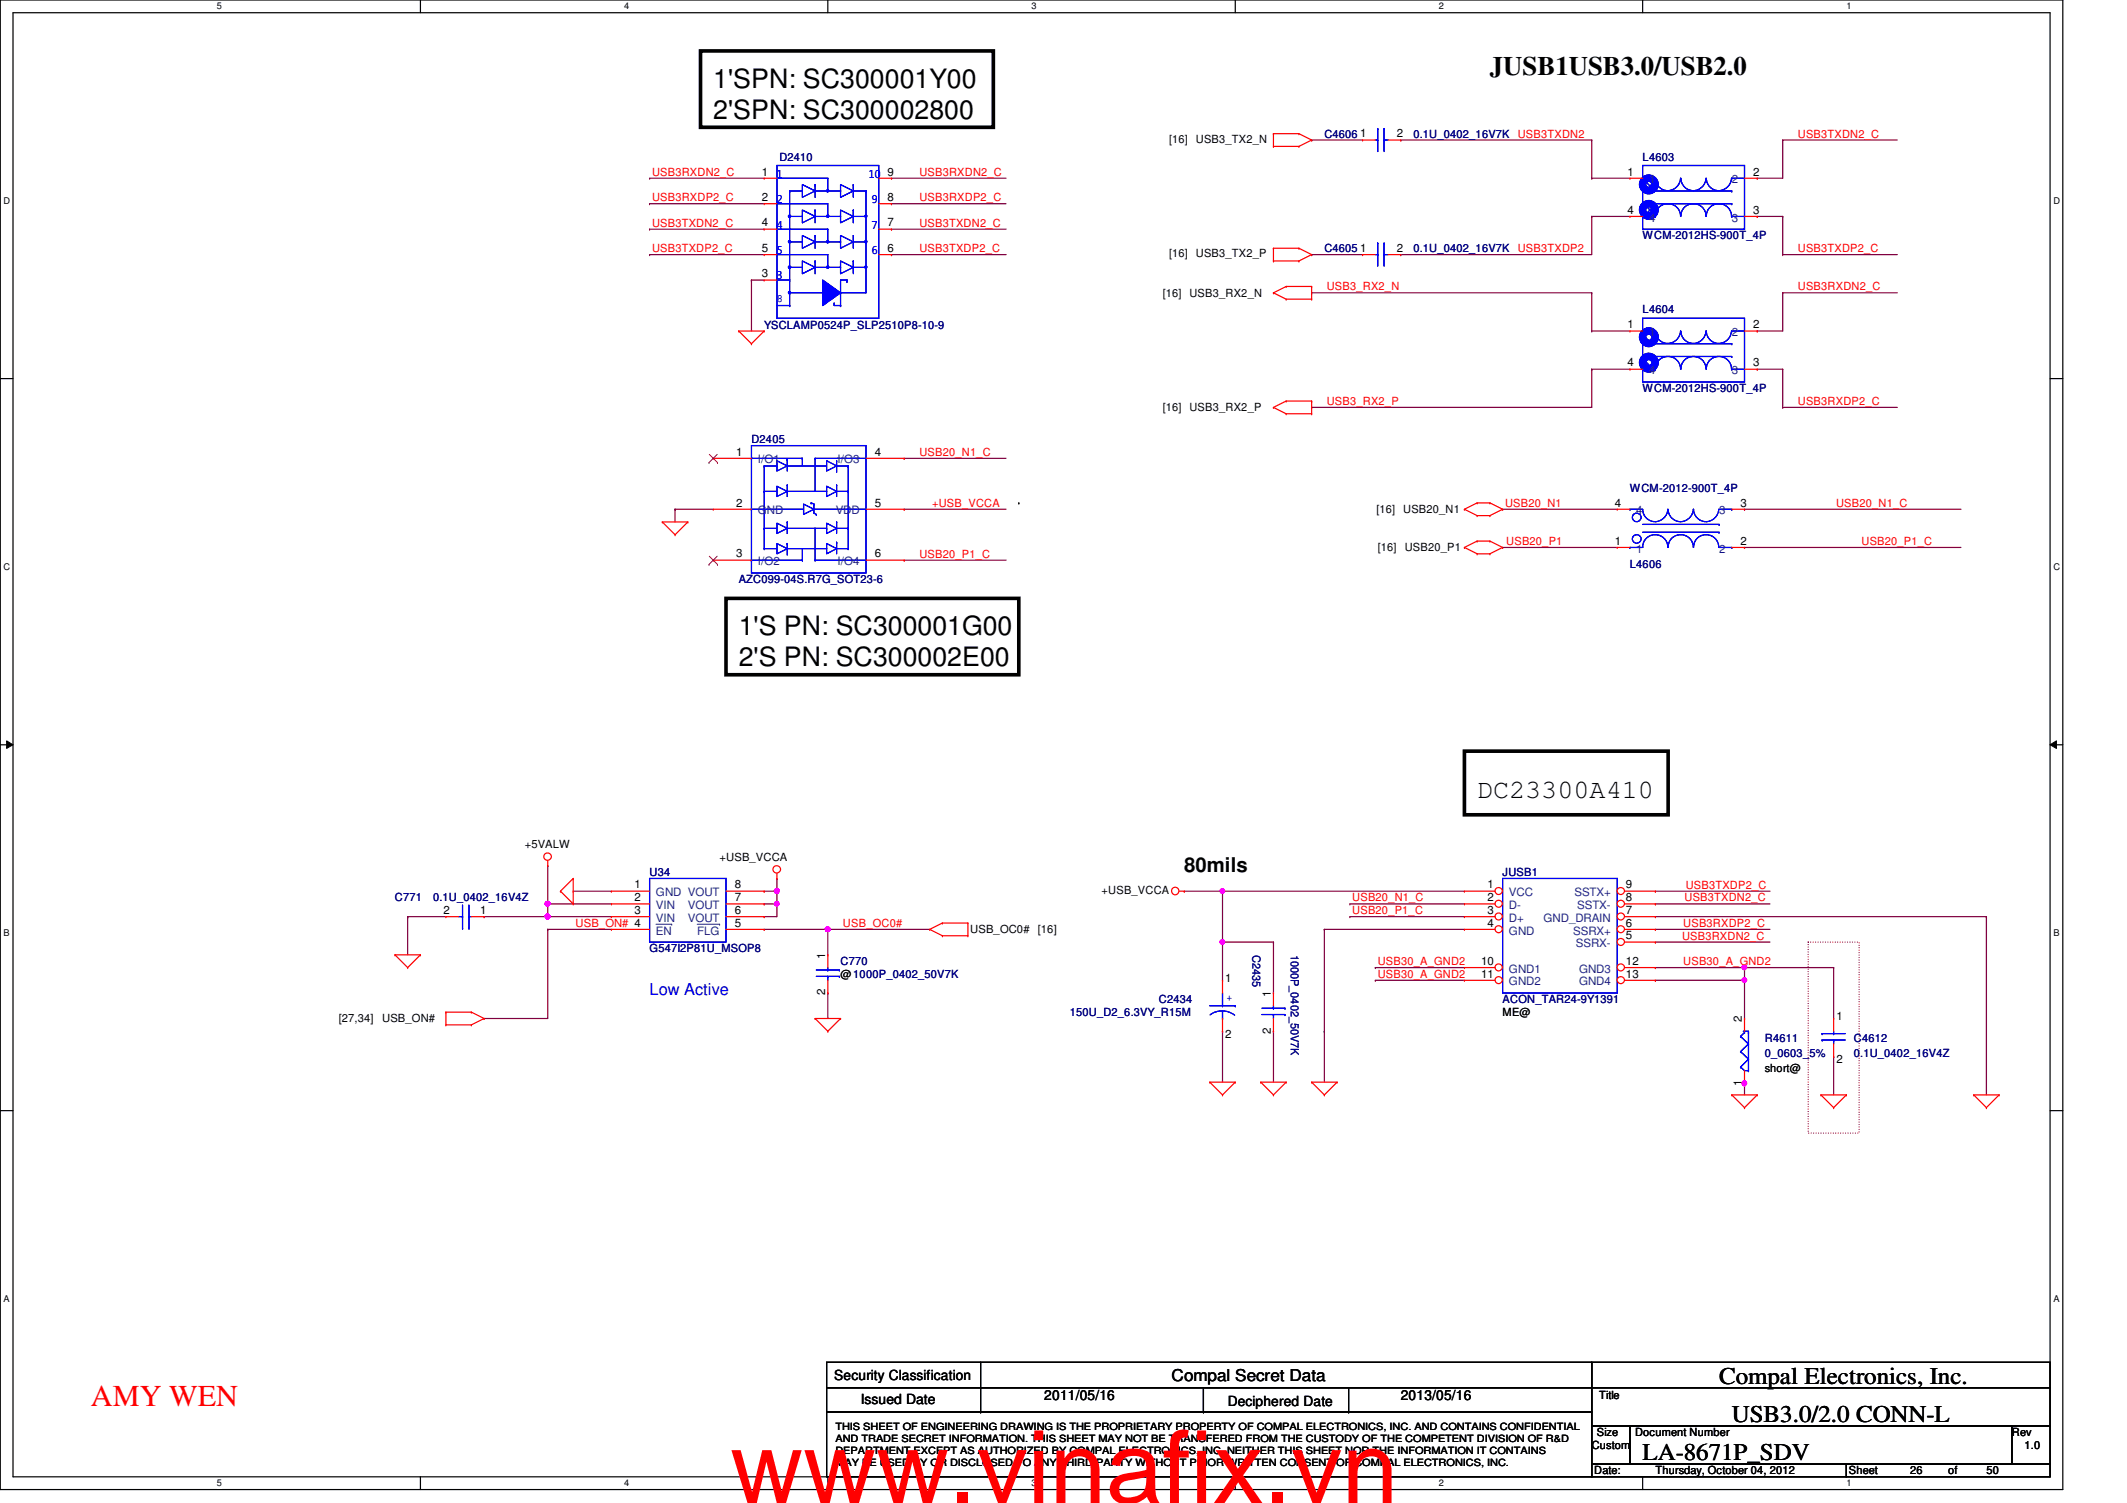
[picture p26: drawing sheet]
<svg xmlns="http://www.w3.org/2000/svg" width="297mm" height="210mm" viewBox="0 0 297 210" stroke-linecap="round" stroke-linejoin="round" font-family="sans-serif">
<defs><g id="words">
<text font-size="14.1" fill="#f00" x="102" y="209.9">www.vinafix.vn</text>
<text font-size="4.2" fill="#f00" x="12.7" y="196.3">AMY WEN</text>
<g font-size="3.7">
<text x="208.1" y="10.5">JUSB1USB3.0/USB2.0</text>
<text x="99.6" y="12.2">1'SPN: SC300001Y00</text>
<text x="99.6" y="16.6">2'SPN: SC300002800</text>
<text x="103.2" y="88.7">1'S PN: SC300001G00</text>
<text x="103.2" y="93">2'S PN: SC300002E00</text>
<text x="206.3" y="111.5">DC23300A410</text>
</g>
<g font-size="3.3">
<text x="240.1" y="193.3">Compal Electronics, Inc.</text>
<text x="229.4" y="203.9">LA-8671P_SDV</text>
<text x="241.8" y="198.6">USB3.0/2.0 CONN-L</text>
</g>
<text font-size="2.8" x="165.4" y="121.8">80mils</text>
<text font-size="2.3" fill="#00f" x="90.7" y="139">Low Active</text>
<text font-size="2.3" x="163.6" y="192.9">Compal Secret Data</text>
<g font-size="1.9">
<text x="116.5" y="192.7">Security Classification</text>
<text x="120.2" y="196.1">Issued Date</text>
<text x="145.8" y="195.6">2011/05/16</text>
<text x="171.4" y="196.3">Deciphered Date</text>
<text x="195.6" y="195.6">2013/05/16</text>
</g>
<g font-size="1.6" fill="#000080">
<text x="108.8" y="22.4">D2410</text>
<text x="185" y="19.2">C4606</text>
<text x="197.4" y="19.2">0.1U_0402_16V7K</text>
<text x="229.4" y="22.4">L4603</text>
<text x="185" y="35.2">C4605</text>
<text x="197.4" y="35.2">0.1U_0402_16V7K</text>
<text x="229.4" y="33.4">WCM-2012HS-900T_4P</text>
<text x="106.7" y="45.9">YSCLAMP0524P_SLP2510P8-10-9</text>
<text x="229.4" y="43.8">L4604</text>
<text x="229.4" y="54.8">WCM-2012HS-900T_4P</text>
<text x="104.9" y="61.9">D2405</text>
<text x="227.6" y="68.7">WCM-2012-900T_4P</text>
<text x="103.2" y="81.4">AZC099-04S.R7G_SOT23-6</text>
<text x="227.6" y="79.3">L4606</text>
<text x="55.2" y="125.9">C771</text>
<text x="60.5" y="125.9">0.1U_0402_16V4Z</text>
<text x="90.7" y="122.3">U34</text>
<text x="209.8" y="122.3">JUSB1</text>
<text x="90.7" y="133">G547I2P81U_MSOP8</text>
<text x="117.4" y="134.8">C770</text>
<text x="174.9" y="133.3" transform="rotate(90 174.9 133.3)">C2435</text>
<text x="180.3" y="133.3" transform="rotate(90 180.3 133.3)">1000P_0402_50V7K</text>
<text x="149.4" y="141.9">150U_D2_6.3VY_R15M</text>
<text x="161.8" y="140.1">C2434</text>
<text x="209.8" y="140.1">ACON_TAR24-9Y1391</text>
<text x="246.5" y="145.5">R4611</text>
<text x="246.5" y="147.6">0_0603_5%</text>
<text x="258.9" y="145.5">C4612</text>
<text x="258.9" y="147.6">0.1U_0402_16V4Z</text>
</g>
<g font-size="1.6">
<text x="163.3" y="19.9">[16]</text>
<text x="167" y="19.9">USB3_TX2_N</text>
<text x="189.9" y="19.2">1</text>
<text x="195.1" y="19.2">2</text>
<text x="106.4" y="24.5">1</text>
<text x="106.4" y="28.1">2</text>
<text x="123.9" y="24.5">9</text>
<text x="123.9" y="28.1">8</text>
<text x="227.3" y="24.5">1</text>
<text x="227.3" y="29.8">4</text>
<text x="244.9" y="24.5">2</text>
<text x="244.9" y="29.8">3</text>
<text x="106.4" y="31.6">4</text>
<text x="106.4" y="35.2">5</text>
<text x="123.9" y="35.2">6</text>
<text x="123.9" y="31.6">7</text>
<text x="163.3" y="35.9">[16]</text>
<text x="167" y="35.9">USB3_TX2_P</text>
<text x="189.9" y="35.2">1</text>
<text x="195.1" y="35.2">2</text>
<text x="106.4" y="38.7">3</text>
<text x="162.4" y="41.4">[16]</text>
<text x="166.1" y="41.4">USB3_RX2_N</text>
<text x="227.3" y="45.8">1</text>
<text x="244.9" y="45.8">2</text>
<text x="227.3" y="51.2">4</text>
<text x="244.9" y="51.2">3</text>
<text x="162.4" y="57.4">[16]</text>
<text x="166.1" y="57.4">USB3_RX2_P</text>
<text x="102.8" y="63.6">1</text>
<text x="122.2" y="63.6">4</text>
<text x="102.8" y="70.7">2</text>
<text x="122.2" y="70.7">5</text>
<text x="192.2" y="71.7">[16]</text>
<text x="196" y="71.7">USB20_N1</text>
<text x="225.5" y="70.7">4</text>
<text x="243.1" y="70.7">3</text>
<text x="102.8" y="77.9">3</text>
<text x="122.2" y="77.9">6</text>
<text x="192.4" y="77">[16]</text>
<text x="196.2" y="77">USB20_P1</text>
<text x="225.5" y="76.1">1</text>
<text x="243.1" y="76.1">2</text>
<text x="73.3" y="118.4">+5VALW</text>
<text x="88.6" y="124.1">1</text>
<text x="88.6" y="125.9">2</text>
<text x="100.5" y="120.2">+USB_VCCA</text>
<text x="102.6" y="125.9">7</text>
<text x="102.6" y="124.1">8</text>
<text x="153.8" y="124.8">+USB_VCCA</text>
<text x="207.7" y="124.1">1</text>
<text x="207.7" y="125.9">2</text>
<text x="227.1" y="125.9">8</text>
<text x="227.1" y="124.1">9</text>
<text x="61.9" y="127.6">2</text>
<text x="67.1" y="127.6">1</text>
<text x="88.6" y="127.6">3</text>
<text x="102.6" y="129.4">5</text>
<text x="102.6" y="127.6">6</text>
<text x="135.5" y="130.3">USB_OC0#</text>
<text x="144.9" y="130.3">[16]</text>
<text x="207.7" y="127.6">3</text>
<text x="207.7" y="129.4">4</text>
<text x="227.1" y="131.2">5</text>
<text x="227.1" y="129.4">6</text>
<text x="227.1" y="127.6">7</text>
<text x="115.2" y="133.9" transform="rotate(-90 115.2 133.9)">1</text>
<text x="117.4" y="136.6">@1000P_0402_50V7K</text>
<text x="171.1" y="137.1">1</text>
<text x="206.8" y="134.7">10</text>
<text x="206.8" y="136.5">11</text>
<text x="227.1" y="134.7">12</text>
<text x="227.1" y="136.5">13</text>
<text x="47.3" y="142.8">[27,34]</text>
<text x="53.4" y="142.8">USB_ON#</text>
<text x="115.2" y="139" transform="rotate(-90 115.2 139)">2</text>
<text x="177.5" y="139.2" transform="rotate(-90 177.5 139.2)">1</text>
<text x="209.8" y="141.9">ME@</text>
<text x="243.2" y="142.8" transform="rotate(-90 243.2 142.8)">2</text>
<text x="256.5" y="142.4">1</text>
<text x="171.1" y="144.9">2</text>
<text x="177.5" y="144.4" transform="rotate(-90 177.5 144.4)">2</text>
<text x="246.5" y="149.7">short@</text>
<text x="256.5" y="148.5">2</text>
<text x="243.2" y="151.6" transform="rotate(-90 243.2 151.6)">1</text>
<text x="223.3" y="195.4">Title</text>
<text x="222.3" y="202.4">Custom</text>
<text x="223" y="200.6">Size</text>
<text x="228.3" y="200.6">Document Number</text>
<text x="281" y="200.6">Rev</text>
<text x="282.7" y="202.4">1.0</text>
<text x="222.6" y="205.9">Date:</text>
<text x="231.2" y="205.9">Thursday, October 04, 2012</text>
<text x="258.2" y="205.9">Sheet</text>
<text x="266.7" y="205.9">26</text>
<text x="272.1" y="205.9">of</text>
<text x="277.4" y="205.9">50</text>
</g>
<g font-size="1.6" fill="#f00">
<text x="212" y="19.2">USB3TXDN2</text>
<text x="251.1" y="19.2">USB3TXDN2_C</text>
<text x="91.1" y="28.1">USB3RXDP2_C</text>
<text x="91.1" y="24.6">USB3RXDN2_C</text>
<text x="128.4" y="28.1">USB3RXDP2_C</text>
<text x="128.4" y="24.6">USB3RXDN2_C</text>
<text x="91.1" y="35.2">USB3TXDP2_C</text>
<text x="91.1" y="31.7">USB3TXDN2_C</text>
<text x="128.4" y="35.2">USB3TXDP2_C</text>
<text x="128.4" y="31.7">USB3TXDN2_C</text>
<text x="212" y="35.2">USB3TXDP2</text>
<text x="251.1" y="35.2">USB3TXDP2_C</text>
<text x="185.3" y="40.6">USB3_RX2_N</text>
<text x="251.1" y="40.6">USB3RXDN2_C</text>
<text x="185.3" y="56.6">USB3_RX2_P</text>
<text x="251.1" y="56.6">USB3RXDP2_C</text>
<text x="128.4" y="63.7">USB20_N1_C</text>
<text x="130.2" y="70.8">+USB_VCCA</text>
<text x="210.2" y="70.8">USB20_N1</text>
<text x="256.4" y="70.8">USB20_N1_C</text>
<text x="128.4" y="77.9">USB20_P1_C</text>
<text x="210.4" y="76.1">USB20_P1</text>
<text x="260" y="76.1">USB20_P1_C</text>
<text x="188.8" y="125.9">USB20_N1_C</text>
<text x="235.2" y="125.9">USB3TXDN2_C</text>
<text x="235.4" y="124.1">USB3TXDP2_C</text>
<text x="80.4" y="129.5">USB_ON# 4</text>
<text x="117.7" y="129.5">USB_OC0#</text>
<text x="188.8" y="127.7">USB20_P1_C</text>
<text x="234.9" y="131.2">USB3RXDN2_C</text>
<text x="235.1" y="129.5">USB3RXDP2_C</text>
<text x="192.4" y="136.6">USB30_A_GND2</text>
<text x="192.4" y="134.8">USB30_A_GND2</text>
<text x="235.1" y="134.8">USB30_A_GND2</text>
</g>
<g font-size="1.6" fill="#00f">
<text x="108.5" y="28.4">2</text>
<text x="108.5" y="24.8">1</text>
<text x="121.4" y="24.8">10</text>
<text x="121.8" y="28.4">9</text>
<text x="108.5" y="35.5">5</text>
<text x="108.5" y="31.9">4</text>
<text x="121.8" y="31.9">7</text>
<text x="121.8" y="35.5">6</text>
<text x="108.5" y="39">3</text>
<text x="108.5" y="42.1">8</text>
<text x="171.3" y="139.7">+</text>
</g>
<g font-size="1.6" fill="#004080">
<text x="230.3" y="25.6">1</text>
<text x="241.8" y="25.6">2</text>
<text x="230.3" y="30.9">4</text>
<text x="241.8" y="30.9">3</text>
<text x="230.3" y="46.9">1</text>
<text x="241.8" y="46.9">2</text>
<text x="230.3" y="52.3">4</text>
<text x="241.8" y="52.3">3</text>
<text x="105.8" y="64.7">I/O1</text>
<text x="117" y="64.7">I/O3</text>
<text x="105.8" y="71.8">GND</text>
<text x="116.7" y="71.8">VDD</text>
<text x="228.5" y="71.8">4</text>
<text x="240.1" y="71.8">3</text>
<text x="228.5" y="77.2">1</text>
<text x="240.1" y="77.2">2</text>
<text x="105.8" y="79">I/O2</text>
<text x="117" y="79">I/O4</text>
<text x="91.6" y="125.2">GND VOUT</text>
<text x="210.7" y="125.2">VCC</text>
<text x="219.9" y="125.2">SSTX+</text>
<text x="91.6" y="128.7">VIN</text>
<text x="91.6" y="130.5">EN</text>
<text x="91.6" y="127">VIN</text>
<text x="96.1" y="128.7">VOUT</text>
<text x="96.1" y="127">VOUT</text>
<text x="97.4" y="130.5">FLG</text>
<text x="210.7" y="127">D-</text>
<text x="210.7" y="128.7">D+</text>
<text x="210.7" y="130.5">GND</text>
<text x="215.6" y="128.7">GND_DRAIN</text>
<text x="219.7" y="130.5">SSRX+</text>
<text x="220.3" y="127">SSTX-</text>
<text x="210.7" y="135.8">GND1</text>
<text x="210.7" y="137.6">GND2</text>
<text x="220.1" y="132.3">SSRX-</text>
<text x="220.5" y="135.8">GND3</text>
<text x="220.5" y="137.6">GND4</text>
</g>
<g font-size="1.4">
<text x="116.7" y="201.4">AND TRADE SECRET INFORMATION. THIS SHEET MAY NOT BE TRANSFERED FROM THE CUSTODY OF THE COMPETENT DIVISION OF R&amp;D</text>
<text x="116.7" y="203">DEPARTMENT EXCEPT AS AUTHORIZED BY COMPAL ELECTRONICS, INC. NEITHER THIS SHEET NOR THE INFORMATION IT CONTAINS</text>
<text x="116.7" y="199.7">THIS SHEET OF ENGINEERING DRAWING IS THE PROPRIETARY PROPERTY OF COMPAL ELECTRONICS, INC. AND CONTAINS CONFIDENTIAL</text>
<text x="116.7" y="204.7">MAY BE USED BY OR DISCLOSED TO ANY THIRD PARTY WITHOUT PRIOR WRITTEN CONSENT OF COMPAL ELECTRONICS, INC.</text>
</g>
<g font-size="1.3">
<text x="30.3" y="1.3">5</text>
<text x="87.2" y="1.3">4</text>
<text x="144.1" y="1.3">3</text>
<text x="201" y="1.3">2</text>
<text x="257.8" y="1.3">1</text>
<text x=".5" y="28.4">D</text>
<text x="286.8" y="28.4">D</text>
<text x=".5" y="79.5">C</text>
<text x="286.8" y="79.5">C</text>
<text x=".5" y="130.7">B</text>
<text x="286.8" y="130.7">B</text>
<text x=".5" y="181.8">A</text>
<text x="286.8" y="181.8">A</text>
<text x="30.3" y="207.6">5</text>
<text x="87.2" y="207.6">4</text>
<text x="144.1" y="207.6">3</text>
<text x="201" y="207.6">2</text>
<text x="257.8" y="207.6">1</text>
</g>
</g></defs>
<path d="M0 0h288.1v208h-288.1zM1.8 1.8h284.5v204.4h-284.5z" fill="none" stroke="#000" stroke-width=".17"/>
<g fill="#fff">
<path d="M30.3 .2h.6v1.4h-.6z"/>
<path d="M30.3 206.4h.6v1.4h-.6z"/>
</g>
<path d="M58.7 0v1.8M58.7 206.2v1.8" fill="none" stroke="#000" stroke-width=".17"/>
<g fill="#fff">
<path d="M87.2 .2h.6v1.4h-.6z"/>
<path d="M87.2 206.4h.6v1.4h-.6z"/>
</g>
<path d="M115.6 0v1.8M115.6 206.2v1.8" fill="none" stroke="#000" stroke-width=".17"/>
<g fill="#fff">
<path d="M144.1 .2h.6v1.4h-.6z"/>
<path d="M144.1 206.4h.6v1.4h-.6z"/>
</g>
<path d="M172.5 0v1.8M172.5 206.2v1.8" fill="none" stroke="#000" stroke-width=".17"/>
<g fill="#fff">
<path d="M201 .2h.6v1.4h-.6z"/>
<path d="M201 206.4h.6v1.4h-.6z"/>
</g>
<path d="M229.4 0v1.8M229.4 206.2v1.8" fill="none" stroke="#000" stroke-width=".17"/>
<g fill="#fff">
<path d="M257.8 .2h.7v1.4h-.7z"/>
<path d="M257.8 206.4h.7v1.4h-.7z"/>
<path d="M.5 27.3h.9v1.4h-.9z"/>
<path d="M286.8 27.3h.9v1.4h-.9z"/>
<path d="M.5 78.4h.9v1.4h-.9z"/>
<path d="M286.8 78.4h.9v1.4h-.9z"/>
</g>
<path d="M0 52.9h1.8M286.3 52.9h1.8" fill="none" stroke="#000" stroke-width=".17"/>
<g fill="#fff">
<path d="M.5 129.5h.8v1.4h-.8z"/>
<path d="M286.8 129.5h.8v1.4h-.8z"/>
</g>
<path d="M0 104h1.8M286.3 104h1.8" fill="none" stroke="#000" stroke-width=".17"/>
<path d="M.9 103.5l.9 .5-.9 .5zM286.3 104l.9-.5v1z" fill="#000"/>
<path d="M.9 103.5l.9 .5-.9 .5zM286.3 104l.9-.5v1z" fill="none" stroke="#000" stroke-width=".14"/>
<g fill="#fff">
<path d="M.5 180.6h.8v1.4h-.8z"/>
<path d="M286.8 180.6h.8v1.4h-.8z"/>
</g>
<path d="M142.3 70.2h.1M0 155.1h1.8M185 144h.1M286.3 155.1h1.8" fill="none" stroke="#000" stroke-width=".17"/>
<path d="M97.8 7.1h40.9v10.7h-40.9zM101.4 83.6h40.9v10.6h-40.9zM204.5 104.9h28.5v8.9h-28.5z" fill="none" stroke="#000" stroke-width=".51"/>
<path d="M252.5 131.6h7.1v26.6h-7.1z" fill="none" stroke="#800000" stroke-width=".17" stroke-dasharray="0 .3"/>
<g fill="none" stroke="#800040" stroke-width=".17">
<path d="M222.3 19.6h.1M222.3 19.6v5.3M249 19.6h.1M249 19.6v5.3h-3.6M222.3 30.2h.1M222.3 24.9h.1M222.3 30.2v5.4M222.3 30.2h5.3M222.3 24.9h5.3M245.4 30.2h.1M245.4 24.9h.1M245.4 30.2h3.6"/>
<path d="M249 30.2h.1M249 30.2v5.4M222.3 51.6h.1M222.3 40.9h.1M222.3 46.2h.1M222.3 51.6h5.3M222.3 40.9v5.3M222.3 51.6v5.3M222.3 46.2h5.3M245.4 51.6h.1M245.4 46.2h.1M245.4 51.6h3.6"/>
<path d="M249 51.6h.1M249 40.9h.1M249 40.9v5.3h-3.6M249 51.6v5.3M209.8 76.5h.1M209.8 71.1h.1M209.8 76.5h16M209.8 71.1h16M243.6 76.5h.1M243.6 76.5h30.3M76.5 126.2h.1M76.5 126.2h8.9"/>
</g>
<circle cx="76.5" cy="126.2" r=".32" fill="#f0f"/>
<circle cx="76.5" cy="126.2" r=".32" fill="none" stroke="#f0f" stroke-width=".17"/>
<path d="M76.5 120.9h.1M76.5 120.9v5.3" fill="none" stroke="#800040" stroke-width=".17"/>
<circle cx="76.5" cy="126.2" r=".32" fill="#f0f"/>
<circle cx="76.5" cy="126.2" r=".32" fill="none" stroke="#f0f" stroke-width=".17"/>
<path d="M76.5 128h.1M76.5 128h8.9" fill="none" stroke="#800040" stroke-width=".17"/>
<circle cx="76.5" cy="128" r=".32" fill="#f0f"/>
<circle cx="76.5" cy="128" r=".32" fill="none" stroke="#f0f" stroke-width=".17"/>
<path d="M76.5 126.2h.1M76.5 126.2v1.8" fill="none" stroke="#800040" stroke-width=".17"/>
<circle cx="76.5" cy="128" r=".32" fill="#f0f"/>
<circle cx="76.5" cy="128" r=".32" fill="none" stroke="#f0f" stroke-width=".17"/>
<circle cx="76.5" cy="126.2" r=".32" fill="#f0f"/>
<circle cx="76.5" cy="126.2" r=".32" fill="none" stroke="#f0f" stroke-width=".17"/>
<path d="M67.6 128h.1M67.6 128h8.9" fill="none" stroke="#800040" stroke-width=".17"/>
<circle cx="76.5" cy="128" r=".32" fill="#f0f"/>
<circle cx="76.5" cy="128" r=".32" fill="none" stroke="#f0f" stroke-width=".17"/>
<path d="M106.7 126.2h.1M108.5 124.5h.1M108.5 124.5v1.7h-1.8" fill="none" stroke="#800040" stroke-width=".17"/>
<circle cx="108.5" cy="126.2" r=".32" fill="#f0f"/>
<circle cx="108.5" cy="126.2" r=".32" fill="none" stroke="#f0f" stroke-width=".17"/>
<circle cx="108.5" cy="124.4" r=".32" fill="#f0f"/>
<circle cx="108.5" cy="124.4" r=".32" fill="none" stroke="#f0f" stroke-width=".17"/>
<path d="M106.7 124.5h.1M106.7 124.5h1.8" fill="none" stroke="#800040" stroke-width=".17"/>
<circle cx="108.5" cy="124.4" r=".32" fill="#f0f"/>
<circle cx="108.5" cy="124.4" r=".32" fill="none" stroke="#f0f" stroke-width=".17"/>
<path d="M106.7 128h.1M108.5 126.2h.1M108.5 122.7h.1M108.5 122.7v1.8M108.5 126.2v1.8h-1.8" fill="none" stroke="#800040" stroke-width=".17"/>
<circle cx="108.5" cy="124.4" r=".32" fill="#f0f"/>
<circle cx="108.5" cy="124.4" r=".32" fill="none" stroke="#f0f" stroke-width=".17"/>
<path d="M56.9 128h.1M56.9 128h5.4M56.9 128v5.3M80 124.5h.1M80 124.5h5.4M115.6 138.7h.1M115.6 129.8h.1M115.6 138.7v3.5M115.6 129.8h14.2" fill="none" stroke="#800040" stroke-width=".17"/>
<circle cx="115.6" cy="129.8" r=".32" fill="#f0f"/>
<circle cx="115.6" cy="129.8" r=".32" fill="none" stroke="#f0f" stroke-width=".17"/>
<path d="M106.7 129.8h.1M106.7 129.8h8.9" fill="none" stroke="#800040" stroke-width=".17"/>
<circle cx="115.6" cy="129.8" r=".32" fill="#f0f"/>
<circle cx="115.6" cy="129.8" r=".32" fill="none" stroke="#f0f" stroke-width=".17"/>
<path d="M115.6 129.8h.1M115.6 129.8v3.5" fill="none" stroke="#800040" stroke-width=".17"/>
<circle cx="115.6" cy="129.8" r=".32" fill="#f0f"/>
<circle cx="115.6" cy="129.8" r=".32" fill="none" stroke="#f0f" stroke-width=".17"/>
<g fill="none" stroke="#800040" stroke-width=".17">
<path d="M90.7 35.6h.1M90.7 28.4h.1M90.7 24.9h.1M90.7 32h.1M90.7 35.6h16M90.7 28.4h16M90.7 24.9h16M90.7 32h16M104.9 39.1h.1M104.9 39.1h1.8M104.9 39.1v7.1M124.5 35.6h.1"/>
<path d="M124.5 28.4h.1M124.5 24.9h.1M124.5 32h.1M124.5 35.6h16M124.5 28.4h16M124.5 24.9h16M124.5 32h16M94.3 71.1h.1M94.3 71.1h5.3M94.3 71.1v1.8M126.3 71.1h.1M126.3 71.1h14.2"/>
<path d="M243.6 71.1h.1M243.6 71.1h30.3M76.5 129.8h.1M76.5 129.8h8.9M76.5 129.8v12.4h-8.9M170.7 124.5h.1M170.7 124.5h33.8M188.5 128h.1M188.5 126.2h.1M188.5 126.2h16M188.5 128h16M231.2 124.5h.1"/>
<path d="M231.2 126.2h.1M231.2 129.8h.1M231.2 131.6h.1M231.2 129.8h16M231.2 124.5h16M231.2 126.2h16M231.2 131.6h16M67.6 142.2h.1"/>
</g>
<circle cx="170.7" cy="124.4" r=".32" fill="#f0f"/>
<circle cx="170.7" cy="124.4" r=".32" fill="none" stroke="#f0f" stroke-width=".17"/>
<path d="M170.7 131.6h.1M170.7 124.5h.1M170.7 124.5v12.4M177.8 131.6h.1M177.8 131.6v7.1M170.7 144h.1M170.7 144v7.1M177.8 144h.1M177.8 144v7.1" fill="none" stroke="#800040" stroke-width=".17"/>
<circle cx="170.7" cy="131.5" r=".32" fill="#f0f"/>
<circle cx="170.7" cy="131.5" r=".32" fill="none" stroke="#f0f" stroke-width=".17"/>
<g fill="none" stroke="#800040" stroke-width=".17">
<path d="M165.4 124.5h.1M165.4 124.5h5.3M170.7 131.6h.1M170.7 131.6h7.1M185 129.8h.1M185 129.8h19.5M185 129.8v21.3M231.2 135.1h.1M231.2 135.1h24.9M243.6 135.1h.1M243.6 135.1v1.8M256.1 135.1h.1"/>
<path d="M256.1 135.1v7.1M256.1 147.6h.1M256.1 147.6v5.3"/>
</g>
<circle cx="243.6" cy="135.1" r=".32" fill="#f0f"/>
<circle cx="243.6" cy="135.1" r=".32" fill="none" stroke="#f0f" stroke-width=".17"/>
<path d="M231.2 136.9h.1M231.2 136.9h12.4M243.6 136.9h.1M243.6 136.9v5.3" fill="none" stroke="#800040" stroke-width=".17"/>
<circle cx="243.6" cy="136.9" r=".32" fill="#f0f"/>
<circle cx="243.6" cy="136.9" r=".32" fill="none" stroke="#f0f" stroke-width=".17"/>
<g fill="none" stroke="#800040" stroke-width=".17">
<path d="M183.2 19.6h.1M183.2 19.6h7.1M195.6 19.6h.1M195.6 19.6h26.7M249 19.6h.1M249 19.6h16M183.2 35.6h.1M183.2 35.6h7.1M195.6 35.6h.1M195.6 35.6h26.7M249 35.6h.1M249 35.6h16"/>
<path d="M183.2 40.9h.1M183.2 56.9h.1M183.2 40.9h39.1M183.2 56.9h39.1M249 40.9h.1M249 56.9h.1M249 40.9h16M249 56.9h16M126.3 78.2h.1M126.3 64h.1M126.3 78.2h14.2M126.3 64h14.2"/>
<path d="M192.1 136.9h.1M192.1 135.1h.1M192.1 136.9h12.4M192.1 135.1h12.4M231.2 128h.1M231.2 128h46.2M277.4 128h.1M277.4 128v24.9M243.6 151.3h.1M243.6 151.3v1.6"/>
</g>
<circle cx="243.6" cy="151.3" r=".33" fill="#f0f"/>
<circle cx="243.6" cy="151.3" r=".33" fill="none" stroke="#f0f" stroke-width=".17"/>
<path d="M243.6 151.1h.1M243.6 151.1v.2" fill="none" stroke="#800040" stroke-width=".17"/>
<g fill="none" stroke="#f00" stroke-width=".17">
<path d="M177.8 18.7h.1M177.8 18.7v1.7M177.8 18.7h3.6M181.4 18.7h.1M181.4 18.7l1.8 .9M183.2 19.6h.1M183.2 19.6l-1.8 .8M190.3 19.6h.1M190.3 19.6h1.8M193.8 19.6h1.8M195.6 19.6h.1M177.8 36.4h.1"/>
<path d="M177.8 34.7h.1M177.8 20.4h.1M177.8 34.7h3.6M177.8 36.4h3.6M177.8 34.7v1.7M177.8 20.4h3.6M181.4 34.7h.1M181.4 36.4h.1M181.4 20.4h.1M181.4 34.7l1.8 .9M183.2 35.6h.1M183.2 35.6l-1.8 .8"/>
<path d="M103.2 46.2h.1M103.2 46.2h3.5M103.2 46.2l1.7 1.8M104.9 48h.1M106.7 46.2h.1M106.7 46.2l-1.8 1.8M177.8 40.9h.1M177.8 56.9h.1M177.8 40.9l1.8 .9M177.8 56.9l1.8 .9M179.6 40h.1M179.6 41.8h.1"/>
<path d="M179.6 56h.1M179.6 57.8h.1M179.6 40h3.6M179.6 40l-1.8 .9M179.6 41.8h3.6M179.6 56h3.6M179.6 56l-1.8 .9M179.6 57.8h3.6M183.2 41.8h.1M183.2 40h.1M183.2 57.8h.1M183.2 56h.1"/>
<path d="M183.2 40v1.8M183.2 56v1.8M92.5 72.9h.1M92.5 72.9h3.6M92.5 72.9l1.8 1.8M94.3 74.7h.1M96.1 72.9h.1M96.1 72.9l-1.8 1.8M204.5 76.5h.1M204.5 71.1h.1M204.5 76.5l1.8 .8M204.5 71.1l1.8 .9"/>
<path d="M206.3 75.6h.1M206.3 77.3h.1M206.3 70.2h.1M206.3 72h.1M206.3 75.6l-1.8 .9M206.3 75.6h1.8M206.3 77.3h1.8M206.3 70.2l-1.8 .9M206.3 70.2h1.8M206.3 72h1.8M208.1 75.6h.1M208.1 77.3h.1"/>
<path d="M208.1 70.2h.1M208.1 72h.1M208.1 75.6l1.7 .9M208.1 70.2l1.7 .9M209.8 76.5h.1M209.8 71.1h.1M209.8 76.5l-1.7 .8M209.8 71.1l-1.7 .9M55.2 133.3h.1M55.2 133.3h3.5M55.2 133.3l1.7 1.8M56.9 135.1h.1"/>
<path d="M58.7 133.3h.1M58.7 133.3l-1.8 1.8M76.5 120.9h.1M76.5 120.2v.7M78.3 124.5h.1M78.3 124.5l1.7 1.7M80 126.2h.1M80 122.7h.1M80 122.7v3.5M80 122.7l-1.7 1.8M108.5 122.7h.1M108.5 122v.7"/>
<path d="M129.8 129.8h.1M129.8 129.8l1.8 .9M131.6 128.9h.1M131.6 130.7h.1M131.6 128.9l-1.8 .9M131.6 128.9h3.6M131.6 130.7h3.6M135.2 128.9h.1M135.2 130.7h.1M135.2 128.9v1.8M164.7 124.5h.7M165.4 124.5h.1"/>
<path d="M177.8 138.7h.1M177.8 138.7v1.8M62.3 141.4h.1M62.3 143.1h.1M62.3 141.4h3.5M62.3 141.4v1.7M62.3 143.1h3.5M65.8 141.4h.1M65.8 143.1h.1M65.8 141.4l1.8 .8M67.6 142.2h.1M67.6 142.2l-1.8 .9"/>
<path d="M113.8 142.2h.1M113.8 142.2h3.6M113.8 142.2l1.8 1.8M115.6 144h.1M117.4 142.2h.1M117.4 142.2l-1.8 1.8M168.9 151.1h.1M168.9 151.1h3.6M168.9 151.1l1.8 1.8M170.7 152.9h.1M172.5 151.1h.1M172.5 151.1l-1.8 1.8"/>
<path d="M176.1 151.1h.1M176.1 151.1h3.5M176.1 151.1l1.7 1.8M177.8 152.9h.1M177.8 144h.1M177.8 142.2v1.8M179.6 151.1h.1M179.6 151.1l-1.8 1.8M183.2 151.1h.1M183.2 151.1h3.5M183.2 151.1l1.8 1.8M185 152.9h.1"/>
<path d="M186.7 151.1h.1M186.7 151.1l-1.7 1.8M241.8 152.9h.1M241.8 152.9h3.6M241.8 152.9l1.8 1.8M243.6 154.7h.1M243.6 151.3h.1M243.6 142.2h.1M243.6 142.2v1.8M243.6 149.5v1.8M245.4 152.9h.1M245.4 152.9l-1.8 1.8"/>
<path d="M254.3 152.9h.1M254.3 152.9h3.5M254.3 152.9l1.8 1.8M256.1 154.7h.1M256.1 142.2h.1M256.1 147.6h.1M256.1 142.2v1.8M256.1 145.8v1.8M257.8 152.9h.1M257.8 152.9l-1.7 1.8M275.6 152.9h.1M275.6 152.9h3.6"/>
<path d="M275.6 152.9l1.8 1.8M277.4 154.7h.1M279.2 152.9h.1M279.2 152.9l-1.8 1.8"/>
<circle cx="76.5" cy="119.6" r=".52"/>
<circle cx="108.5" cy="121.4" r=".52"/>
<circle cx="164.1" cy="124.4" r=".52"/>
</g>
<g fill="none" stroke="#000" stroke-width=".17">
<path d="M115.4 190.2h106.9v3.6h-106.9zM115.4 193.8h106.9v3.4h-106.9zM115.4 197.2h106.9v9h-106.9zM136.9 193.8h.1M136.9 197.2h.1M136.9 190.2v7M168.1 197.2h.1M168.1 193.8v3.4M188.3 197.2h.1M188.3 193.8v3.4M222.3 190.2h64v3.6h-64zM222.3 193.8h64v5.3h-64z"/>
<path d="M222.3 199.1h5.3v5.4h-5.3zM227.6 199.1h53.4v5.4h-53.4zM281 199.1h5.3v5.4h-5.3zM222.3 204.5h35.5v1.7h-35.5zM257.8 204.5h28.5v1.7h-28.5z"/>
</g>
<g fill="none" stroke="#00f" stroke-width=".17">
<path d="M192.1 19.6h.3M192.4 19.6h.1M192.4 17.9h.1M192.4 17.9v3.3M193.3 17.9h.1M193.3 19.6h.1M193.3 19.6h.5M193.3 17.9v3.3M209.8 122.7h16v16h-16zM176.2 141.7h3.2M176.2 140.8h3.2M177.8 140.8h.1"/>
<path d="M177.8 141.7h.1M177.8 140.5v.3M177.8 141.7v.5M179.4 141.7h.1M179.4 140.8h.1M243.1 149h.1M243.1 146.9h.1M243.1 144.7h.1M243.1 149l.5 .5h.6M243.1 146.9l1.1 1M243.1 144.7l1.1 1.1M243.5 144h.7"/>
<path d="M243.6 144.2h.1M243.6 144.2l-.5 .5M244.2 147.9h.1M244.2 145.8h.1M244.2 149.5h.1M244.2 144.2h.1M244.2 144h.1M244.2 147.9l-1.1 1.1M244.2 145.8l-1.1 1.1M244.2 144.2v5.3M254.5 145.2h.1M254.5 144.4h.1"/>
<path d="M254.5 145.2h3.2M254.5 144.4h3.2M256.1 144.4h.1M256.1 145.2h.1M256.1 144v.4M256.1 145.2v.6"/>
</g>
<circle cx="209.3" cy="124.4" r=".5" fill="#fff"/>
<g fill="none" stroke="#f00" stroke-width=".17">
<path d="M204.5 124.5h.1M204.5 124.5h4.3"/>
<circle cx="209.3" cy="124.4" r=".5"/>
</g>
<circle cx="209.3" cy="126.2" r=".5" fill="#fff"/>
<g fill="none" stroke="#f00" stroke-width=".17">
<path d="M204.5 126.2h.1M204.5 126.2h4.3"/>
<circle cx="209.3" cy="126.2" r=".5"/>
</g>
<circle cx="209.3" cy="128" r=".5" fill="#fff"/>
<g fill="none" stroke="#f00" stroke-width=".17">
<path d="M204.5 128h.1M204.5 128h4.3"/>
<circle cx="209.3" cy="128" r=".5"/>
</g>
<circle cx="209.3" cy="129.8" r=".5" fill="#fff"/>
<g fill="none" stroke="#f00" stroke-width=".17">
<path d="M204.5 129.8h.1M204.5 129.8h4.3"/>
<circle cx="209.3" cy="129.8" r=".5"/>
</g>
<circle cx="226.4" cy="131.5" r=".5" fill="#fff"/>
<g fill="none" stroke="#f00" stroke-width=".17">
<path d="M226.9 131.6h4.3M231.2 131.6h.1"/>
<circle cx="226.4" cy="131.5" r=".5"/>
</g>
<circle cx="226.4" cy="129.8" r=".5" fill="#fff"/>
<g fill="none" stroke="#f00" stroke-width=".17">
<path d="M226.9 129.8h4.3M231.2 129.8h.1"/>
<circle cx="226.4" cy="129.8" r=".5"/>
</g>
<circle cx="226.4" cy="128" r=".5" fill="#fff"/>
<g fill="none" stroke="#f00" stroke-width=".17">
<path d="M226.9 128h4.3M231.2 128h.1"/>
<circle cx="226.4" cy="128" r=".5"/>
</g>
<circle cx="226.4" cy="126.2" r=".5" fill="#fff"/>
<g fill="none" stroke="#f00" stroke-width=".17">
<path d="M226.9 126.2h4.3M231.2 126.2h.1"/>
<circle cx="226.4" cy="126.2" r=".5"/>
</g>
<circle cx="226.4" cy="124.4" r=".5" fill="#fff"/>
<g fill="none" stroke="#f00" stroke-width=".17">
<path d="M226.9 124.5h4.3M231.2 124.5h.1"/>
<circle cx="226.4" cy="124.4" r=".5"/>
</g>
<circle cx="209.3" cy="135.1" r=".5" fill="#fff"/>
<g fill="none" stroke="#f00" stroke-width=".17">
<path d="M204.5 135.1h.1M204.5 135.1h4.3"/>
<circle cx="209.3" cy="135.1" r=".5"/>
</g>
<circle cx="209.3" cy="136.9" r=".5" fill="#fff"/>
<g fill="none" stroke="#f00" stroke-width=".17">
<path d="M204.5 136.9h.1M204.5 136.9h4.3"/>
<circle cx="209.3" cy="136.9" r=".5"/>
</g>
<circle cx="226.4" cy="135.1" r=".5" fill="#fff"/>
<g fill="none" stroke="#f00" stroke-width=".17">
<path d="M226.9 135.1h4.3M231.2 135.1h.1"/>
<circle cx="226.4" cy="135.1" r=".5"/>
</g>
<circle cx="226.4" cy="136.9" r=".5" fill="#fff"/>
<g fill="none" stroke="#f00" stroke-width=".17">
<path d="M190.3 35.6h.1M190.3 35.6h1.8M193.8 35.6h1.8M195.6 35.6h.1M99.6 78.2h.1M99.6 71.1h.1M99.6 64h.1M99.6 78.2h5.3M99.6 71.1h5.3M99.6 64h5.3M120.9 78.2h5.4M120.9 71.1h5.4"/>
<path d="M120.9 64h5.4M126.3 78.2h.1M126.3 71.1h.1M126.3 64h.1M115.6 133.3h.1M115.6 138.7h.1M115.6 133.3v1.8M115.6 136.9v1.8M226.9 136.9h4.3M231.2 136.9h.1"/>
<circle cx="226.4" cy="136.9" r=".5"/>
</g>
<g fill="none" stroke="#00f" stroke-width=".17">
<path d="M108.5 23.1h14.2v21.3h-14.2zM112.1 29.3l1.7 .9-1.7 .9zM113.8 29.3h.1M113.8 30.2h.1M113.8 29.3v1.8M113.8 30.2h3.6M119.2 30.2h1.7M120.9 30.2h.1M192.1 35.6h.3M192.4 35.6h.1M192.4 34h.1M192.4 34v3.2"/>
<path d="M193.3 34h.1M193.3 35.6h.1M193.3 35.6h.5M193.3 34v3.2M104.9 62.2h16v17.8h-16zM104.9 71.1h.1M104.9 78.2h.1M104.9 64h.1M104.9 71.1h7.3M104.9 78.2h7.2M104.9 64h7.2M106.7 76.6h.1"/>
<path d="M106.7 65.1h.1M106.7 73.8h.1M106.7 68.6h.1M106.7 76.6h1.8M106.7 73.8h1.8M106.7 65.1h1.8M106.7 68.6h1.8M106.7 65.1v11.5M108.5 75.9l1.4 .7-1.4 .7zM108.5 64.3l1.4 .8-1.4 .7zM108.5 67.9l1.4 .7-1.4 .7zM108.5 73.1l1.4 .7-1.4 .7z"/>
<path d="M108.5 65.1h.1M109.9 72.9h.1M109.9 75.9h.1M109.9 76.6h.1M109.9 65.1h.1M109.9 64.2h.1M109.9 67.7h.1M109.9 68.6h.1M109.9 64.2v1.6M109.9 67.7v1.6M109.9 72.9v1.6M109.9 75.9v1.6"/>
<path d="M109.9 76.6h5.5M109.9 73.8h5.5M109.9 65.1h5.5M109.9 68.6h5.5M112.1 78.2h.1M112.1 64h.1M112.1 64v1.1M112.1 76.6v1.6M112.2 70.4l1.5 .7-1.5 .7zM113.3 70.2h.1M113.3 70.2l.4 .2M113.7 70.4h.1"/>
<path d="M113.7 71.1h7.2M113.7 70.4v1.3l.3 .1M113.8 64h.1M113.8 78.2h.1M113.8 78.2h7.1M113.8 64h7.1M113.8 64v4.6M113.8 73.8v4.4M114 71.8h.1M115.4 75.9l1.4 .7-1.4 .7zM115.4 67.9l1.4 .7-1.4 .7zM115.4 73.8h.1"/>
<path d="M115.4 64.3l1.4 .8-1.4 .7zM115.4 73.1l1.4 .7-1.4 .7zM116.8 75.7h.1M116.8 67.7h.1M116.8 72.9h.1M116.8 64.3h.1M116.8 65.1h.1M116.8 64.3v1.7M116.8 67.7v1.6M116.8 72.9v1.6M116.8 75.7v1.6M116.8 76.6h1.6"/>
<path d="M116.8 73.8h1.6M116.8 65.1h1.6M116.8 68.6h1.6M118.4 76.6h.1M118.4 65.1h.1M118.4 68.6h.1M118.4 73.8h.1M118.4 65.1v11.5M120.9 71.1h.1M120.9 78.2h.1M120.9 64h.1M114 136.4h3.2"/>
<path d="M114 135.5h3.2M115.6 135.5h.1M115.6 136.4h.1M115.6 135.1v.4M115.6 136.4v.5M117.2 136.4h.1M117.2 135.5h.1"/>
</g>
<path d="M99 78.8h.1M99 64.6h.1M99.1 77.7l1.1 1.1M99.1 63.5l1.1 1.1M100.2 77.7l-1.2 1.1M100.2 63.5l-1.2 1.1M100.2 78.8h.1M100.2 64.6h.1" fill="none" stroke="#804000" stroke-width=".14"/>
<path d="M115.5 30.1h.2v.2h-.2z" fill-rule="evenodd" fill="#00f"/>
<path d="M110.3 30.2h.1M110.3 30.2h1.8M115.5 30.1h.2v.2h-.2z" fill="none" stroke="#00f" stroke-width=".17"/>
<path d="M110.1 30.1h.2v.2h-.2z" fill-rule="evenodd" fill="#00f"/>
<path d="M110.1 30.1h.2v.2h-.2z" fill="none" stroke="#00f" stroke-width=".17"/>
<path d="M110.1 37.2h.2v.2h-.2z" fill-rule="evenodd" fill="#00f"/>
<path d="M110.1 37.2h.2v.2h-.2z" fill="none" stroke="#00f" stroke-width=".17"/>
<path d="M110.1 33.6h.2v.3h-.2z" fill-rule="evenodd" fill="#00f"/>
<path d="M108.5 35.6h.1M108.5 35.6h7.1M110.1 33.6h.2v.3h-.2z" fill="none" stroke="#00f" stroke-width=".17"/>
<path d="M115.5 37.2h.2v.2h-.2z" fill-rule="evenodd" fill="#00f"/>
<g fill="none" stroke="#00f" stroke-width=".17">
<path d="M108.5 32h.1M108.5 28.4h.1M108.5 24.9h.1M108.5 24.9h7.1v1.8M108.5 28.4h7.1v1.8M108.5 32h7.1v1.8M110.3 33.8h.1M110.3 37.3h.1M110.3 26.7h.1M110.3 33.8h1.8M110.3 37.3h1.8M110.3 26.7h1.8"/>
<path d="M110.3 26.7v14.2M112.1 32.9l1.7 .9-1.7 .9zM112.1 36.4l1.7 .9-1.7 .9zM112.1 25.8l1.7 .9-1.7 .9zM113.8 33.8h.1M113.8 32.9h.1M113.8 37.3h.1M113.8 36.4h.1M113.8 25.8h.1M113.8 26.7h.1M113.8 33.8h3.6M113.8 25.8v1.8"/>
<path d="M113.8 32.9v1.8M113.8 36.4v1.8M113.8 37.3h3.6M113.8 26.7h3.6M115.5 37.2h.2v.2h-.2zM115.6 26.7h.1M115.6 30.2h.1M115.6 37.3h.1M115.6 33.8h.1M115.6 35.6v1.7M119.2 33.8h1.7M119.2 37.3h1.7"/>
<path d="M119.2 26.7h1.7M120.9 33.8h.1M120.9 37.3h.1M120.9 26.7h.1M120.9 26.7v14.2h-10.6M110.3 40.9h.1M115.6 40.9h.1"/>
</g>
<path d="M115.5 33.6h.2v.3h-.2z" fill-rule="evenodd" fill="#00f"/>
<path d="M115.5 33.6h.2v.3h-.2z" fill="none" stroke="#00f" stroke-width=".17"/>
<path d="M115.5 26.5h.2v.2h-.2z" fill-rule="evenodd" fill="#00f"/>
<path d="M115.5 26.5h.2v.2h-.2z" fill="none" stroke="#00f" stroke-width=".17"/>
<path d="M110.1 40.8h.2v.2h-.2z" fill-rule="evenodd" fill="#00f"/>
<g fill="none" stroke="#00f" stroke-width=".17">
<path d="M108.5 39.1h1.8M110.3 39.1h.1M117.4 25.8l1.8 .9-1.8 .9zM117.4 29.3l1.8 .9-1.8 .9zM117.4 36.4l1.8 .9-1.8 .9zM117.4 32.9l1.8 .9-1.8 .9zM119.2 25.8h.1M119.2 29.3h.1M119.2 36.4h.1M119.2 32.9h.1M119.2 25.8v1.8M119.2 29.3v1.8"/>
<path d="M119.2 32.9v1.8M119.2 36.4v1.8M108.5 42.7h1.8M110.1 40.8h.2v.2h-.2zM110.3 42.7h.1M110.3 40.9v1.8"/>
</g>
<path d="M120.8 30.1h.2v.2h-.2z" fill-rule="evenodd" fill="#00f"/>
<path d="M120.8 30.1h.2v.2h-.2z" fill="none" stroke="#00f" stroke-width=".17"/>
<path d="M120.8 33.6h.2v.3h-.2z" fill-rule="evenodd" fill="#00f"/>
<path d="M120.8 33.6h.2v.3h-.2z" fill="none" stroke="#00f" stroke-width=".17"/>
<path d="M120.8 37.2h.2v.2h-.2z" fill-rule="evenodd" fill="#00f"/>
<path d="M117.4 39.1v3.6M120.8 37.2h.2v.2h-.2zM117.4 42.7h.1" fill="none" stroke="#00f" stroke-width=".17"/>
<path d="M114.9 39.1l2.5 1.8-2.5 1.8z" fill="#00f"/>
<g fill="none" stroke="#00f" stroke-width=".17">
<path d="M108.5 23.1h14.2v21.3h-14.2zM112.1 29.3l1.7 .9-1.7 .9zM113.8 29.3h.1M113.8 30.2h.1M113.8 29.3v1.8M113.8 30.2h3.6M114.9 39.1l2.5 1.8-2.5 1.8zM117.4 39.1h.9M118.3 39.1h.1M118.3 39.1v.4M119.2 30.2h1.7M120.9 30.2h.1"/>
<path d="M116.5 42.3h.1M116.5 42.3v.4h.9M117.4 42.7h.1"/>
</g>
<path d="M115.5 30.1h.2v.2h-.2z" fill-rule="evenodd" fill="#00f"/>
<path d="M110.3 30.2h.1M110.3 30.2h1.8M115.5 30.1h.2v.2h-.2z" fill="none" stroke="#00f" stroke-width=".17"/>
<path d="M110.1 30.1h.2v.2h-.2z" fill-rule="evenodd" fill="#00f"/>
<path d="M110.1 30.1h.2v.2h-.2z" fill="none" stroke="#00f" stroke-width=".17"/>
<path d="M110.1 37.2h.2v.2h-.2z" fill-rule="evenodd" fill="#00f"/>
<path d="M110.1 37.2h.2v.2h-.2z" fill="none" stroke="#00f" stroke-width=".17"/>
<path d="M110.1 33.6h.2v.3h-.2z" fill-rule="evenodd" fill="#00f"/>
<path d="M108.5 35.6h.1M108.5 35.6h7.1M110.1 33.6h.2v.3h-.2z" fill="none" stroke="#00f" stroke-width=".17"/>
<path d="M115.5 37.2h.2v.2h-.2z" fill-rule="evenodd" fill="#00f"/>
<g fill="none" stroke="#00f" stroke-width=".17">
<path d="M108.5 32h.1M108.5 28.4h.1M108.5 24.9h.1M108.5 24.9h7.1v1.8M108.5 28.4h7.1v1.8M108.5 32h7.1v1.8M110.3 33.8h.1M110.3 37.3h.1M110.3 26.7h.1M110.3 33.8h1.8M110.3 37.3h1.8M110.3 26.7h1.8"/>
<path d="M110.3 26.7v14.2M112.1 32.9l1.7 .9-1.7 .9zM112.1 36.4l1.7 .9-1.7 .9zM112.1 25.8l1.7 .9-1.7 .9zM113.8 33.8h.1M113.8 32.9h.1M113.8 37.3h.1M113.8 36.4h.1M113.8 25.8h.1M113.8 26.7h.1M113.8 33.8h3.6M113.8 25.8v1.8"/>
<path d="M113.8 32.9v1.8M113.8 36.4v1.8M113.8 37.3h3.6M113.8 26.7h3.6M115.5 37.2h.2v.2h-.2zM115.6 26.7h.1M115.6 30.2h.1M115.6 37.3h.1M115.6 33.8h.1M115.6 35.6v1.7M119.2 33.8h1.7M119.2 37.3h1.7"/>
<path d="M119.2 26.7h1.7M120.9 33.8h.1M120.9 37.3h.1M120.9 26.7h.1M120.9 26.7v14.2h-10.6M110.3 40.9h.1M115.6 40.9h.1"/>
</g>
<path d="M115.5 33.6h.2v.3h-.2z" fill-rule="evenodd" fill="#00f"/>
<path d="M115.5 33.6h.2v.3h-.2z" fill="none" stroke="#00f" stroke-width=".17"/>
<path d="M115.5 26.5h.2v.2h-.2z" fill-rule="evenodd" fill="#00f"/>
<path d="M115.5 26.5h.2v.2h-.2z" fill="none" stroke="#00f" stroke-width=".17"/>
<path d="M110.1 40.8h.2v.2h-.2z" fill-rule="evenodd" fill="#00f"/>
<g fill="none" stroke="#00f" stroke-width=".17">
<path d="M108.5 39.1h1.8M110.3 39.1h.1M117.4 25.8l1.8 .9-1.8 .9zM117.4 29.3l1.8 .9-1.8 .9zM117.4 36.4l1.8 .9-1.8 .9zM117.4 32.9l1.8 .9-1.8 .9zM119.2 25.8h.1M119.2 29.3h.1M119.2 36.4h.1M119.2 32.9h.1M119.2 25.8v1.8M119.2 29.3v1.8"/>
<path d="M119.2 32.9v1.8M119.2 36.4v1.8M108.5 42.7h1.8M110.1 40.8h.2v.2h-.2zM110.3 42.7h.1M110.3 40.9v1.8"/>
</g>
<path d="M120.8 30.1h.2v.2h-.2z" fill-rule="evenodd" fill="#00f"/>
<path d="M120.8 30.1h.2v.2h-.2z" fill="none" stroke="#00f" stroke-width=".17"/>
<path d="M120.8 33.6h.2v.3h-.2z" fill-rule="evenodd" fill="#00f"/>
<path d="M120.8 33.6h.2v.3h-.2z" fill="none" stroke="#00f" stroke-width=".17"/>
<path d="M120.8 37.2h.2v.2h-.2z" fill-rule="evenodd" fill="#00f"/>
<path d="M117.4 39.1v3.6M120.8 37.2h.2v.2h-.2zM117.4 42.7h.1" fill="none" stroke="#00f" stroke-width=".17"/>
<path d="M114.9 39.1l2.5 1.8-2.5 1.8z" fill="#00f"/>
<g fill="none" stroke="#00f" stroke-width=".17">
<path d="M114.9 39.1l2.5 1.8-2.5 1.8zM117.4 39.1h.9M118.3 39.1h.1M118.3 39.1v.4M116.5 42.3h.1M116.5 42.3v.4h.9M117.4 42.7h.1M229.4 46.2h1.8M229.4 51.6h1.8M231.2 46.2h.1M231.2 46.2a1.76 1.76 0 0 0 1.7 1.8 1.76 1.76 0 0 0 1.8-1.8M231.2 51.6h.1"/>
<path d="M231.2 51.6a1.76 1.76 0 0 1 1.7-1.8 1.76 1.76 0 0 1 1.8 1.8M231.2 48h10.6M231.2 49.8h10.6M234.7 46.2a1.76 1.76 0 0 0 1.8 1.8 1.76 1.76 0 0 0 1.7-1.8M234.7 51.6a1.76 1.76 0 0 1 1.8-1.8 1.76 1.76 0 0 1 1.7 1.8M238.3 46.2a1.76 1.76 0 0 0 1.7 1.8 1.76 1.76 0 0 0 1.8-1.8M238.3 51.6a1.76 1.76 0 0 1 1.7-1.8 1.76 1.76 0 0 1 1.8 1.8M241.8 46.2h.1M241.8 51.6h.1M241.8 48h.1M241.8 49.8h.1M241.8 46.2h1.8"/>
<path d="M241.8 51.6h1.8M227.6 76.5h1.8a1.76 1.76 0 0 1 1.8-1.8 1.76 1.76 0 0 1 1.7 1.8M227.6 71.1h1.8a1.76 1.76 0 0 0 1.8 1.8 1.76 1.76 0 0 0 1.7-1.8M227.6 76.5h.1M227.6 71.1h.1M229.4 74.3h10.7M229.4 73.2h10.7M233 76.5a1.76 1.76 0 0 1 1.7-1.8 1.76 1.76 0 0 1 1.8 1.8M233 71.1a1.76 1.76 0 0 0 1.7 1.8 1.76 1.76 0 0 0 1.8-1.8M236.5 76.5a1.76 1.76 0 0 1 1.8-1.8 1.76 1.76 0 0 1 1.7 1.8M236.5 71.1a1.76 1.76 0 0 0 1.8 1.8 1.76 1.76 0 0 0 1.7-1.8M240.1 74.3h.1"/>
<path d="M240.1 73.2h.1M240.1 76.5h1.7M240.1 71.1h1.7M241.8 71.1h.1M241.8 76.5h.1M64 128h.6M64.6 129.6h.1M64.6 128h.1M64.6 126.4v3.2M65.5 128h.1M65.5 129.6h.1M65.5 128h.3"/>
<path d="M65.5 126.4v3.2"/>
<circle cx="228.6" cy="75.3" r=".61"/>
<circle cx="228.6" cy="72.3" r=".61"/>
</g>
<g fill="none" stroke="#f00" stroke-width=".17">
<path d="M106.7 32h.1M106.7 35.6h.1M106.7 24.9h.1M106.7 28.4h.1M106.7 39.1h.1M106.7 32h1.8M106.7 35.6h1.8M106.7 24.9h1.8M106.7 28.4h1.8M106.7 39.1h1.8M122.7 32h1.8M122.7 35.6h1.8"/>
<path d="M122.7 24.9h1.8M122.7 28.4h1.8M124.5 35.6h.1M124.5 32h.1M124.5 24.9h.1M124.5 28.4h.1M225.8 76.5h.1M225.8 71.1h.1M225.8 76.5h1.8M225.8 71.1h1.8M241.8 76.5h1.8M241.8 71.1h1.8"/>
<path d="M243.6 71.1h.1M243.6 76.5h.1M62.3 128h.1M62.3 128h1.7M65.8 128h1.8M67.6 128h.1"/>
</g>
<circle cx="230.3" cy="47.1" r=".87" fill="#fff"/>
<circle cx="230.3" cy="47.1" r=".87" fill="#00f"/>
<circle cx="230.3" cy="47.1" r=".87" fill="none" stroke="#00f" stroke-width="1.1"/>
<circle cx="230.3" cy="50.6" r=".87" fill="#fff"/>
<circle cx="230.3" cy="50.6" r=".87" fill="#00f"/>
<circle cx="230.3" cy="50.6" r=".87" fill="none" stroke="#00f" stroke-width="1.1"/>
<g fill="none" stroke="#00f" stroke-width=".17">
<path d="M229.4 44.4h14.2v8.9h-14.2zM229.4 46.2h1.8M229.4 51.6h1.8M231.2 46.2h.1M231.2 46.2a1.76 1.76 0 0 0 1.7 1.8 1.76 1.76 0 0 0 1.8-1.8M231.2 51.6h.1M231.2 51.6a1.76 1.76 0 0 1 1.7-1.8 1.76 1.76 0 0 1 1.8 1.8M231.2 48h10.6M231.2 49.8h10.6M234.7 46.2a1.76 1.76 0 0 0 1.8 1.8 1.76 1.76 0 0 0 1.7-1.8M234.7 51.6a1.76 1.76 0 0 1 1.8-1.8 1.76 1.76 0 0 1 1.7 1.8M238.3 46.2a1.76 1.76 0 0 0 1.7 1.8 1.76 1.76 0 0 0 1.8-1.8"/>
<path d="M238.3 51.6a1.76 1.76 0 0 1 1.7-1.8 1.76 1.76 0 0 1 1.8 1.8M241.8 46.2h.1M241.8 51.6h.1M241.8 48h.1M241.8 49.8h.1M241.8 46.2h1.8M241.8 51.6h1.8"/>
</g>
<circle cx="230.3" cy="47.1" r=".87" fill="#fff"/>
<circle cx="230.3" cy="47.1" r=".87" fill="#00f"/>
<circle cx="230.3" cy="47.1" r=".87" fill="none" stroke="#00f" stroke-width="1.1"/>
<circle cx="230.3" cy="50.6" r=".87" fill="#fff"/>
<circle cx="230.3" cy="50.6" r=".87" fill="#00f"/>
<circle cx="230.3" cy="50.6" r=".87" fill="none" stroke="#00f" stroke-width="1.1"/>
<g fill="none" stroke="#00f" stroke-width=".17">
<path d="M229.4 24.9h1.8M229.4 30.2h1.8M231.2 24.9h.1M231.2 24.9a1.76 1.76 0 0 0 1.7 1.7 1.76 1.76 0 0 0 1.8-1.7M231.2 30.2h.1M231.2 30.2a1.76 1.76 0 0 1 1.7-1.8 1.76 1.76 0 0 1 1.8 1.8M231.2 26.7h10.6M231.2 28.4h10.6M234.7 24.9a1.76 1.76 0 0 0 1.8 1.7 1.76 1.76 0 0 0 1.7-1.7M234.7 30.2a1.76 1.76 0 0 1 1.8-1.8 1.76 1.76 0 0 1 1.7 1.8M238.3 24.9a1.76 1.76 0 0 0 1.7 1.7 1.76 1.76 0 0 0 1.8-1.7M238.3 30.2a1.76 1.76 0 0 1 1.7-1.8 1.76 1.76 0 0 1 1.8 1.8"/>
<path d="M241.8 24.9h.1M241.8 30.2h.1M241.8 26.7h.1M241.8 28.4h.1M241.8 24.9h1.8M241.8 30.2h1.8M229.4 44.4h14.2v8.9h-14.2zM90.7 122.7h10.7v8.9h-10.7z"/>
</g>
<g fill="none" stroke="#f00" stroke-width=".17">
<path d="M227.6 46.2h.1M227.6 51.6h.1M227.6 46.2h1.8M227.6 51.6h1.8M243.6 46.2h1.8M243.6 51.6h1.8M245.4 46.2h.1M245.4 51.6h.1M85.4 128h.1M85.4 124.5h.1M85.4 129.8h.1M85.4 126.2h.1"/>
<path d="M85.4 129.8h5.3M85.4 128h5.3M85.4 124.5h5.3M85.4 126.2h5.3M101.4 129.8h5.3M101.4 128h5.3M101.4 124.5h5.3M101.4 126.2h5.3M106.7 129.8h.1M106.7 128h.1M106.7 126.2h.1M106.7 124.5h.1"/>
</g>
<path d="M91.6 129.1h2.2M93.8 129.1h.1M97.4 129.1h3.1M100.5 129.1h.1" fill="none" stroke="#004080" stroke-width=".14"/>
<circle cx="230.3" cy="25.8" r=".87" fill="#fff"/>
<circle cx="230.3" cy="25.8" r=".87" fill="#00f"/>
<circle cx="230.3" cy="25.8" r=".87" fill="none" stroke="#00f" stroke-width="1.1"/>
<circle cx="230.3" cy="29.3" r=".87" fill="#fff"/>
<circle cx="230.3" cy="29.3" r=".87" fill="#00f"/>
<circle cx="230.3" cy="29.3" r=".87" fill="none" stroke="#00f" stroke-width="1.1"/>
<g fill="none" stroke="#00f" stroke-width=".17">
<path d="M229.4 23.1h14.2v8.9h-14.2zM229.4 24.9h1.8M229.4 30.2h1.8M231.2 24.9h.1M231.2 24.9a1.76 1.76 0 0 0 1.7 1.7 1.76 1.76 0 0 0 1.8-1.7M231.2 30.2h.1M231.2 30.2a1.76 1.76 0 0 1 1.7-1.8 1.76 1.76 0 0 1 1.8 1.8M231.2 26.7h10.6M231.2 28.4h10.6M234.7 24.9a1.76 1.76 0 0 0 1.8 1.7 1.76 1.76 0 0 0 1.7-1.7M234.7 30.2a1.76 1.76 0 0 1 1.8-1.8 1.76 1.76 0 0 1 1.7 1.8M238.3 24.9a1.76 1.76 0 0 0 1.7 1.7 1.76 1.76 0 0 0 1.8-1.7"/>
<path d="M238.3 30.2a1.76 1.76 0 0 1 1.7-1.8 1.76 1.76 0 0 1 1.8 1.8M241.8 24.9h.1M241.8 30.2h.1M241.8 26.7h.1M241.8 28.4h.1M241.8 24.9h1.8M241.8 30.2h1.8"/>
</g>
<circle cx="230.3" cy="25.8" r=".87" fill="#fff"/>
<circle cx="230.3" cy="25.8" r=".87" fill="#00f"/>
<circle cx="230.3" cy="25.8" r=".87" fill="none" stroke="#00f" stroke-width="1.1"/>
<circle cx="230.3" cy="29.3" r=".87" fill="#fff"/>
<circle cx="230.3" cy="29.3" r=".87" fill="#00f"/>
<circle cx="230.3" cy="29.3" r=".87" fill="none" stroke="#00f" stroke-width="1.1"/>
<path d="M229.4 23.1h14.2v8.9h-14.2zM170.7 138.7v1.8M168.9 140.5h3.6M170.7 140.5h.1M170.7 141.2l.7 .1 1 .5M170.7 141.2l-1.1 .2-.6 .3M170.7 142.2h.1M170.7 141.2v1M172.5 140.5h.1" fill="none" stroke="#00f" stroke-width=".17"/>
<path d="M227.6 24.9h.1M227.6 30.2h.1M227.6 24.9h1.8M227.6 30.2h1.8M243.6 24.9h1.8M243.6 30.2h1.8M245.4 24.9h.1M245.4 30.2h.1M170.7 136.9h.1M170.7 136.9v1.8M170.7 144h.1M170.7 142.2v1.8" fill="none" stroke="#f00" stroke-width=".17"/>
<circle cx="76.5" cy="126.2" r=".32" fill="#f0f"/>
<circle cx="76.5" cy="126.2" r=".32" fill="none" stroke="#f0f" stroke-width=".17"/>
<circle cx="76.5" cy="126.2" r=".32" fill="#f0f"/>
<circle cx="76.5" cy="126.2" r=".32" fill="none" stroke="#f0f" stroke-width=".17"/>
<circle cx="76.5" cy="128" r=".32" fill="#f0f"/>
<circle cx="76.5" cy="128" r=".32" fill="none" stroke="#f0f" stroke-width=".17"/>
<circle cx="76.5" cy="128" r=".32" fill="#f0f"/>
<circle cx="76.5" cy="128" r=".32" fill="none" stroke="#f0f" stroke-width=".17"/>
<circle cx="76.5" cy="126.2" r=".32" fill="#f0f"/>
<circle cx="76.5" cy="126.2" r=".32" fill="none" stroke="#f0f" stroke-width=".17"/>
<circle cx="76.5" cy="128" r=".32" fill="#f0f"/>
<circle cx="76.5" cy="128" r=".32" fill="none" stroke="#f0f" stroke-width=".17"/>
<circle cx="108.5" cy="126.2" r=".32" fill="#f0f"/>
<circle cx="108.5" cy="126.2" r=".32" fill="none" stroke="#f0f" stroke-width=".17"/>
<circle cx="108.5" cy="124.4" r=".32" fill="#f0f"/>
<circle cx="108.5" cy="124.4" r=".32" fill="none" stroke="#f0f" stroke-width=".17"/>
<circle cx="108.5" cy="124.4" r=".32" fill="#f0f"/>
<circle cx="108.5" cy="124.4" r=".32" fill="none" stroke="#f0f" stroke-width=".17"/>
<circle cx="108.5" cy="124.4" r=".32" fill="#f0f"/>
<circle cx="108.5" cy="124.4" r=".32" fill="none" stroke="#f0f" stroke-width=".17"/>
<circle cx="115.6" cy="129.8" r=".32" fill="#f0f"/>
<circle cx="115.6" cy="129.8" r=".32" fill="none" stroke="#f0f" stroke-width=".17"/>
<circle cx="115.6" cy="129.8" r=".32" fill="#f0f"/>
<circle cx="115.6" cy="129.8" r=".32" fill="none" stroke="#f0f" stroke-width=".17"/>
<circle cx="115.6" cy="129.8" r=".32" fill="#f0f"/>
<circle cx="115.6" cy="129.8" r=".32" fill="none" stroke="#f0f" stroke-width=".17"/>
<circle cx="170.7" cy="124.4" r=".32" fill="#f0f"/>
<circle cx="170.7" cy="124.4" r=".32" fill="none" stroke="#f0f" stroke-width=".17"/>
<circle cx="170.7" cy="131.5" r=".32" fill="#f0f"/>
<circle cx="170.7" cy="131.5" r=".32" fill="none" stroke="#f0f" stroke-width=".17"/>
<circle cx="243.6" cy="135.1" r=".32" fill="#f0f"/>
<circle cx="243.6" cy="135.1" r=".32" fill="none" stroke="#f0f" stroke-width=".17"/>
<circle cx="243.6" cy="136.9" r=".32" fill="#f0f"/>
<circle cx="243.6" cy="136.9" r=".32" fill="none" stroke="#f0f" stroke-width=".17"/>
<circle cx="243.6" cy="151.3" r=".33" fill="#f0f"/>
<circle cx="243.6" cy="151.3" r=".33" fill="none" stroke="#f0f" stroke-width=".17"/>
<use href="#words"/>
</svg>
